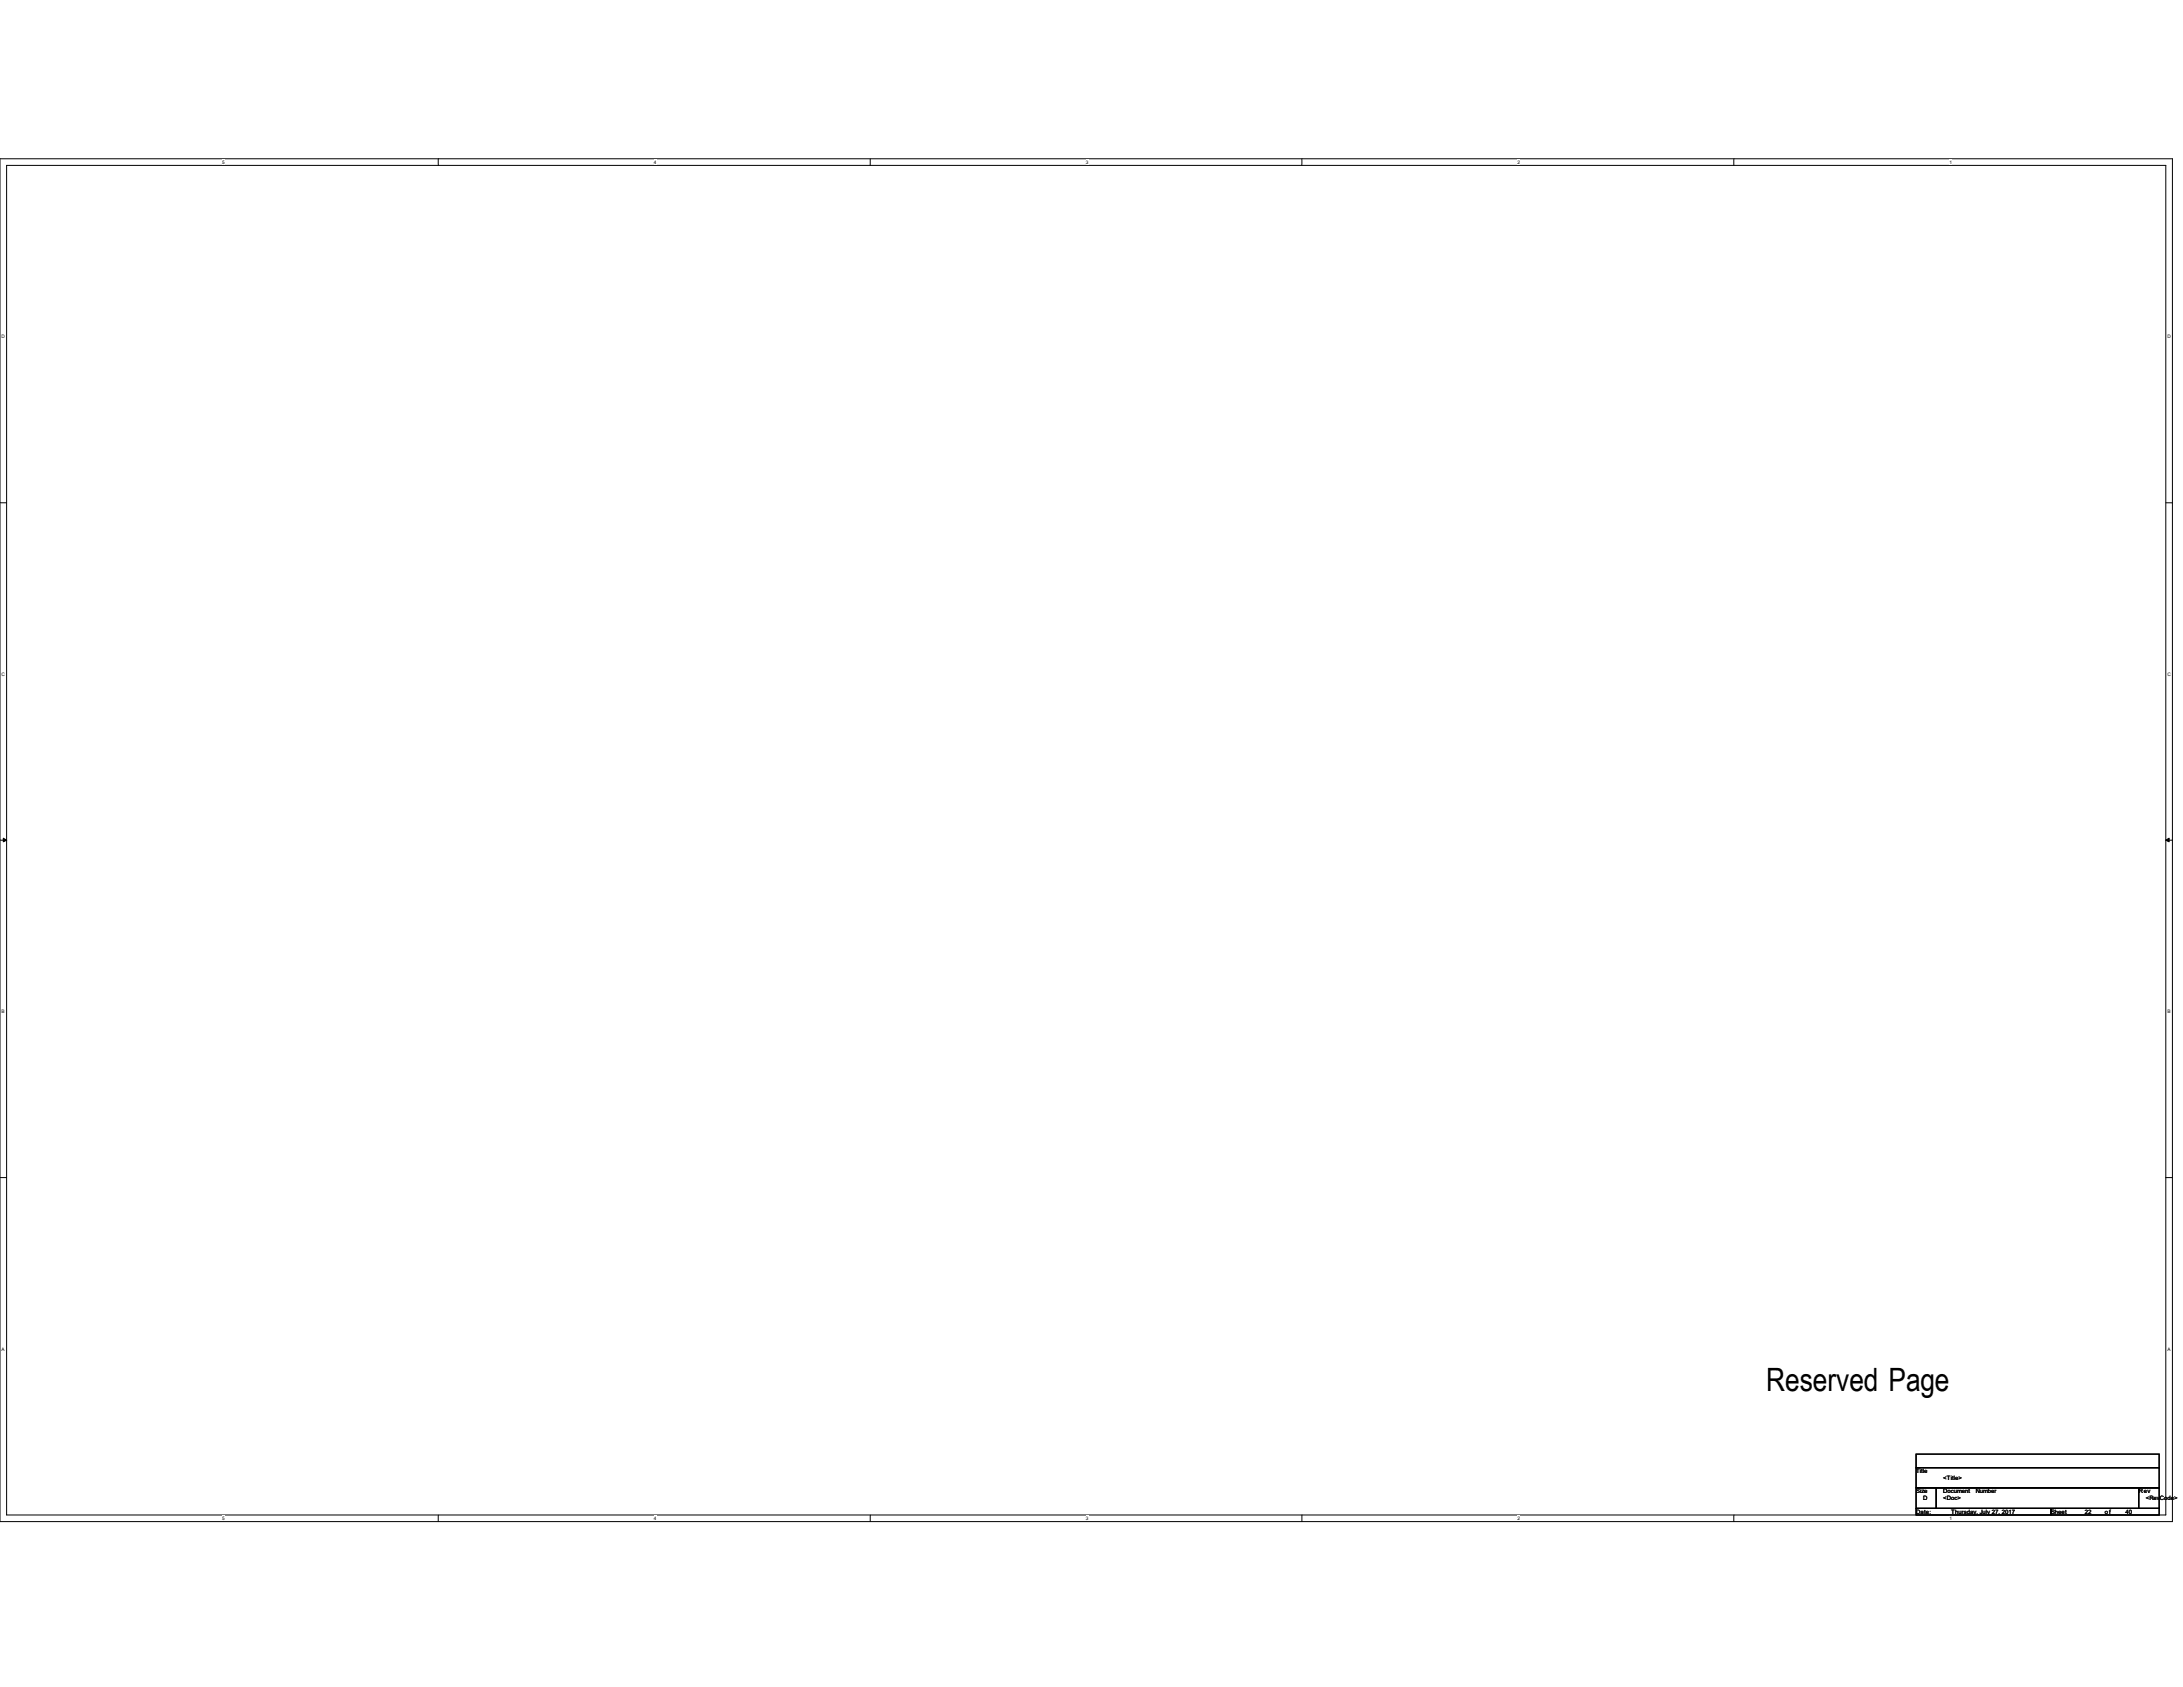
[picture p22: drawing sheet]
<svg xmlns="http://www.w3.org/2000/svg" width="279mm" height="216mm" viewBox="0 0 279 216" stroke-linecap="round" stroke-linejoin="round" font-family="sans-serif">
<defs><g id="words">
<text font-size="4.1" x="226.1" y="178">Reserved Page</text>
<g font-size=".8">
<text x="245.2" y="188.6">Title</text>
<text x="245.2" y="191.1">Size</text>
<text x="248.7" y="191.1">Document</text>
<text x="248.7" y="189.4">&lt;Title&gt;</text>
<text x="252.9" y="191.1">Number</text>
<text x="273.7" y="191.1">Rev</text>
<text x="245.2" y="193.8">Date:</text>
<text x="246.1" y="192">D</text>
<text x="248.7" y="192">&lt;Doc&gt;</text>
<text x="249.7" y="193.8">Thursday, July 27, 2017</text>
<text x="262.5" y="193.8">Sheet</text>
<text x="266.8" y="193.8">22</text>
<text x="269.4" y="193.8">of</text>
<text x="272" y="193.8">40</text>
<text x="274.6" y="192">&lt;RevCode&gt;</text>
</g>
<g font-size=".6">
<text x="28.4" y="21">5</text>
<text x="83.7" y="21">4</text>
<text x="139" y="21">3</text>
<text x="194.2" y="21">2</text>
<text x="249.5" y="21">1</text>
<text x=".2" y="43.3">D</text>
<text x="277.4" y="43.3">D</text>
<text x=".2" y="86.5">C</text>
<text x="277.4" y="86.5">C</text>
<text x=".2" y="129.7">B</text>
<text x="277.4" y="129.7">B</text>
<text x=".2" y="172.8">A</text>
<text x="277.4" y="172.8">A</text>
<text x="28.4" y="194.5">5</text>
<text x="83.7" y="194.5">4</text>
<text x="139" y="194.5">3</text>
<text x="194.2" y="194.5">2</text>
<text x="249.5" y="194.5">1</text>
</g>
</g></defs>
<path d="M0 20.3h278v174.4h-278zM.8 21.2h276.4v172.7h-276.4z" fill="none" stroke="#000" stroke-width=".13"/>
<g fill="#fff">
<path d="M28.4 20.4h.3v.7h-.3z"/>
<path d="M28.4 194h.3v.6h-.3z"/>
</g>
<path d="M56.1 20.3v.9M56.1 193.9v.8" fill="none" stroke="#000" stroke-width=".13"/>
<g fill="#fff">
<path d="M83.7 20.4h.3v.7h-.3z"/>
<path d="M83.7 194h.3v.6h-.3z"/>
</g>
<path d="M111.4 20.3v.9M111.4 193.9v.8" fill="none" stroke="#000" stroke-width=".13"/>
<g fill="#fff">
<path d="M139 20.4h.3v.7h-.3z"/>
<path d="M139 194h.3v.6h-.3z"/>
</g>
<path d="M166.6 20.3v.9M166.6 193.9v.8" fill="none" stroke="#000" stroke-width=".13"/>
<g fill="#fff">
<path d="M194.2 20.4h.3v.7h-.3z"/>
<path d="M194.2 194h.3v.6h-.3z"/>
</g>
<path d="M221.9 20.3v.9M221.9 193.9v.8" fill="none" stroke="#000" stroke-width=".13"/>
<g fill="#fff">
<path d="M249.5 20.4h.3v.7h-.3z"/>
<path d="M249.5 194h.3v.6h-.3z"/>
<path d="M.2 42.8h.4v.6h-.4z"/>
<path d="M277.4 42.8h.4v.6h-.4z"/>
<path d="M.2 85.9h.4v.7h-.4z"/>
<path d="M277.4 85.9h.4v.7h-.4z"/>
</g>
<path d="M0 64.3h.8M277.2 64.3h.8" fill="none" stroke="#000" stroke-width=".13"/>
<g fill="#fff">
<path d="M.2 129.1h.4v.7h-.4z"/>
<path d="M277.4 129.1h.4v.7h-.4z"/>
</g>
<path d="M0 107.5h.8M277.2 107.5h.8" fill="none" stroke="#000" stroke-width=".13"/>
<path d="M.4 107.3l.4 .2-.4 .2zM277.2 107.5l.4-.2v.4z" fill="#000" stroke="#000" stroke-width=".13"/>
<g fill="#fff">
<path d="M.2 172.3h.4v.7h-.4z"/>
<path d="M277.4 172.3h.4v.7h-.4z"/>
</g>
<path d="M0 150.7h.8M277.2 150.7h.8M245.2 186.1h31.2v1.7h-31.2zM245.2 187.8h31.2v2.6h-31.2zM245.2 190.4h2.6v2.6h-2.6zM245.2 193h17.3v.9h-17.3zM247.8 190.4h25.9v2.6h-25.9zM262.5 193h13.9v.9h-13.9zM273.7 190.4h2.7v2.6h-2.7z" fill="none" stroke="#000" stroke-width=".13"/>
<use href="#words"/>
</svg>
